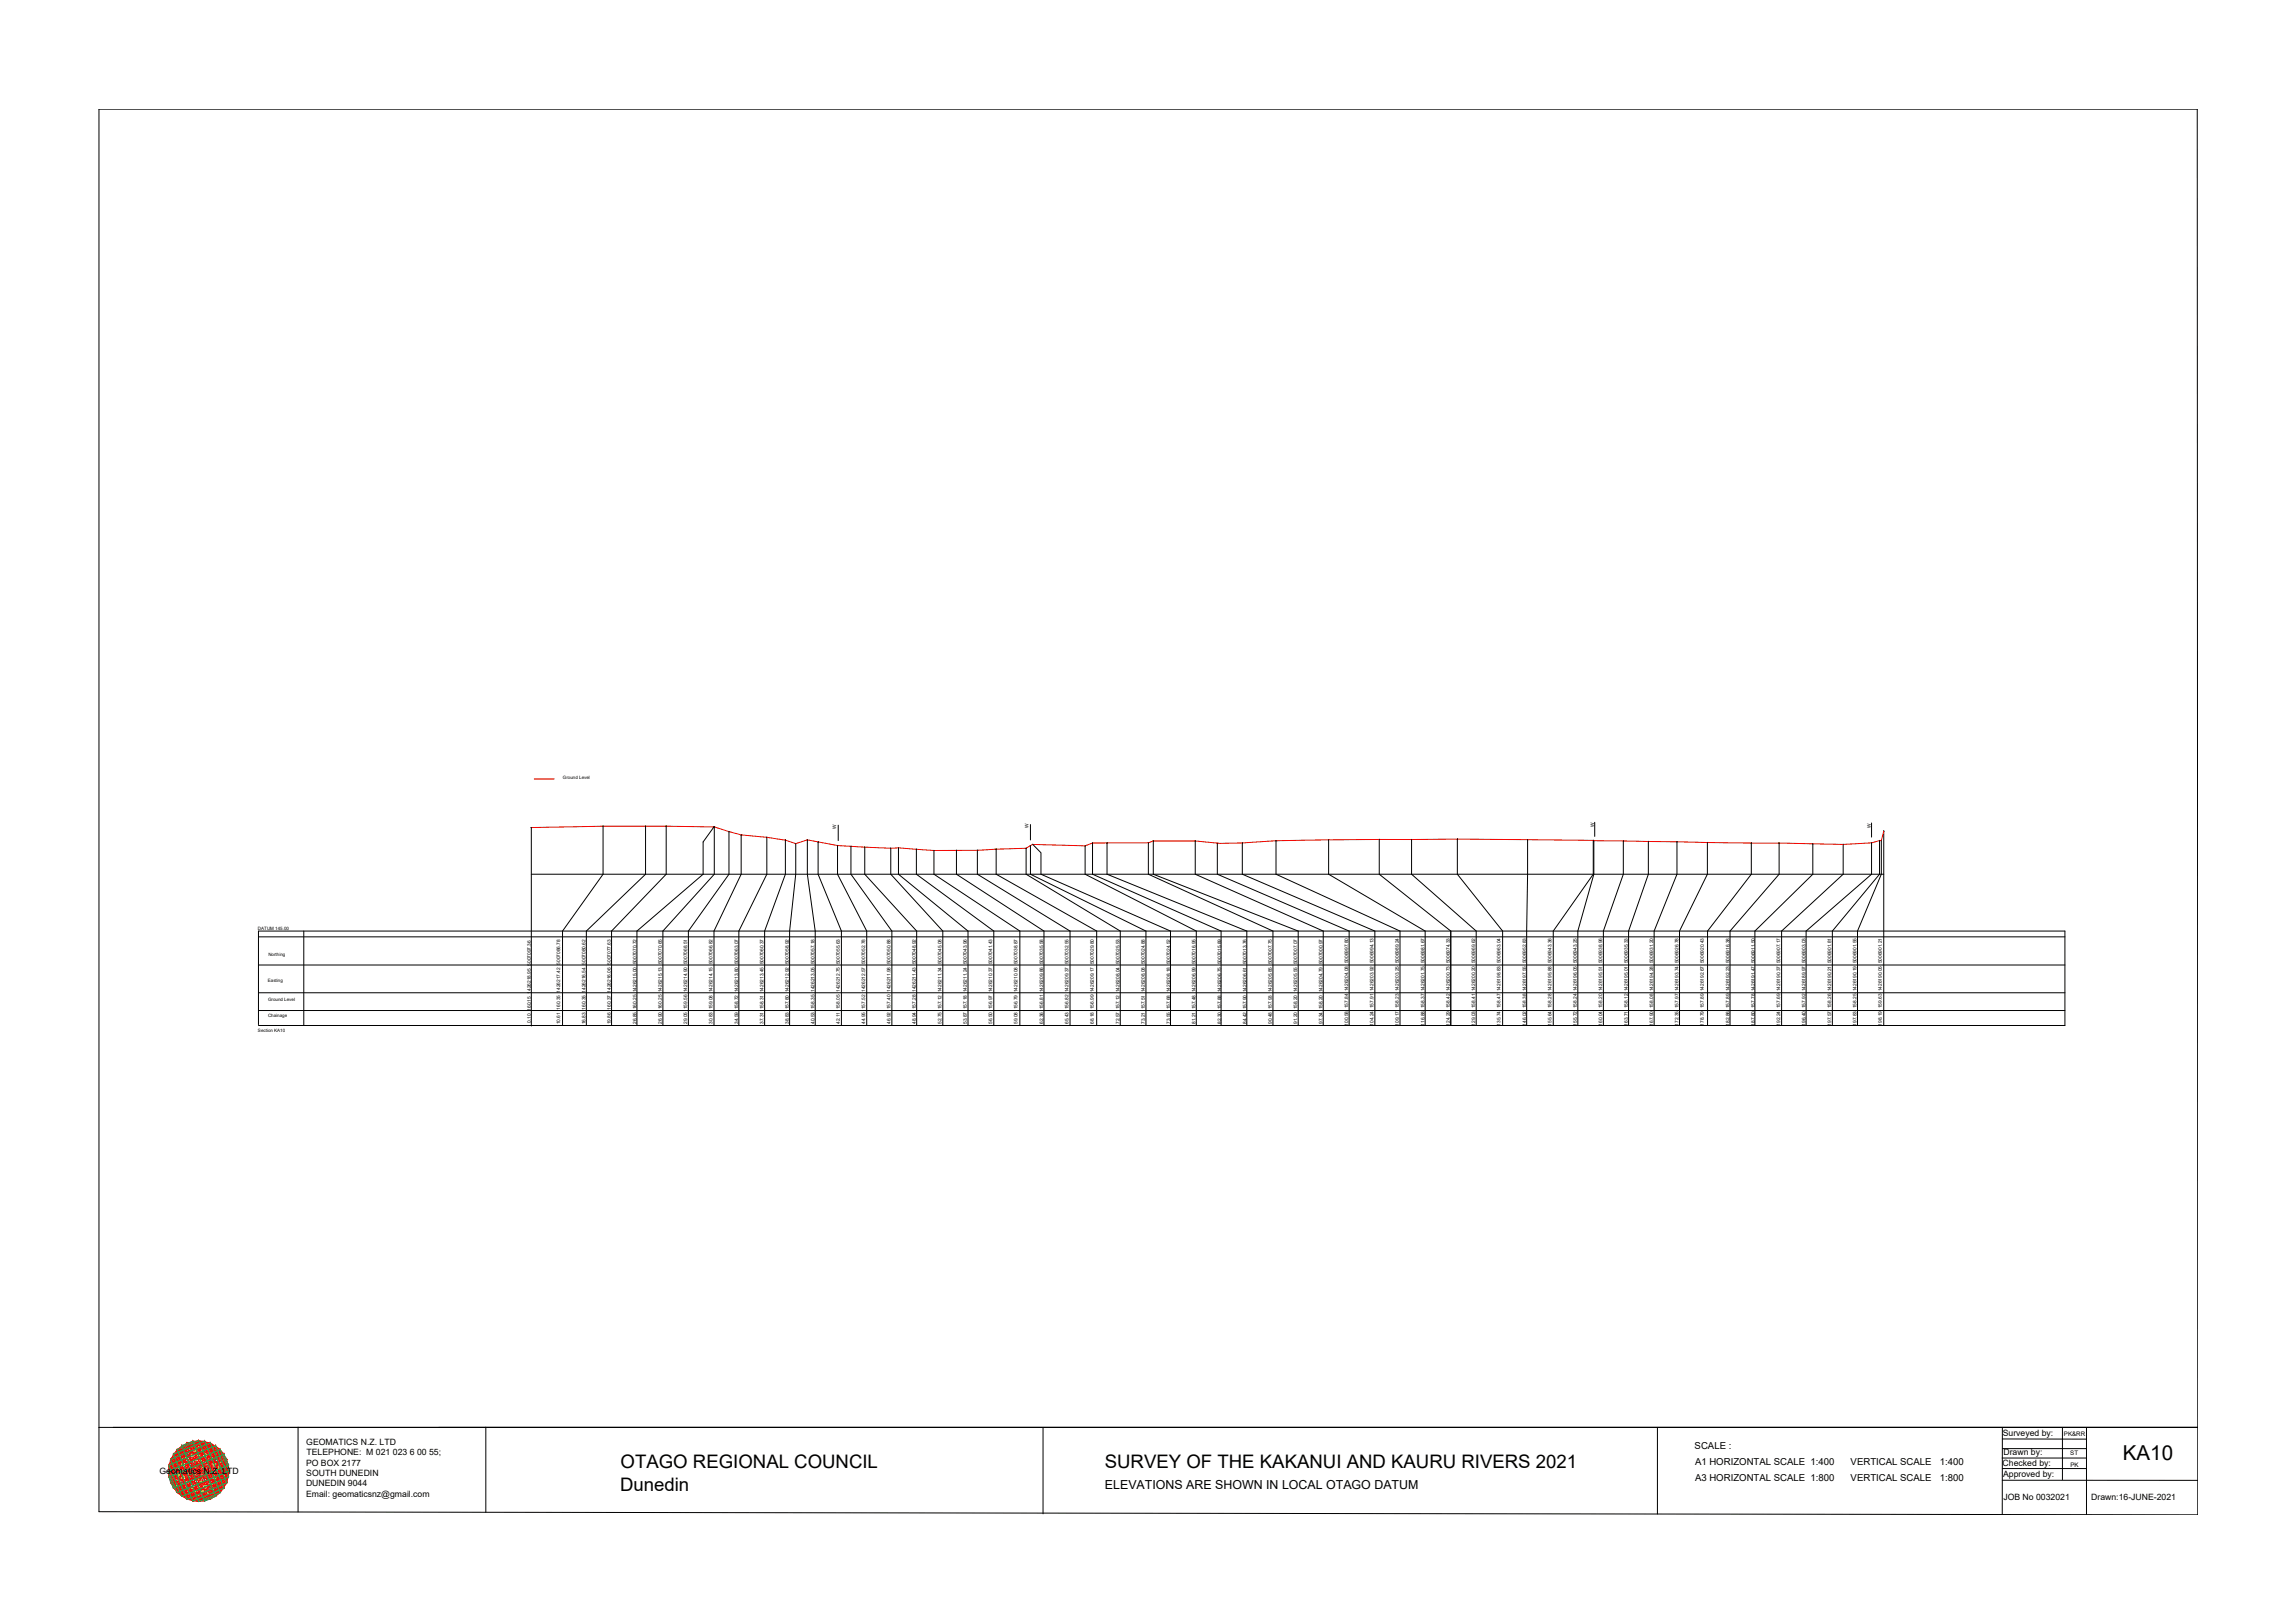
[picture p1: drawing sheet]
<svg xmlns="http://www.w3.org/2000/svg" width="420mm" height="297mm" viewBox="0 0 420 297" stroke-linecap="round" stroke-linejoin="round" font-family="sans-serif">
<defs><g id="words">
<text font-size="3.8" x="388.6" y="267.2">KA10</text>
<g font-size="3.4">
<text x="113.6" y="268.8">OTAGO REGIONAL COUNCIL</text>
<text x="202.3" y="268.7">SURVEY OF THE KAKANUI AND KAURU RIVERS 2021</text>
<text x="113.5" y="272.8">Dunedin</text>
</g>
<text font-size="2.3" x="202.3" y="272.6">ELEVATIONS ARE SHOWN IN LOCAL OTAGO DATUM</text>
<g font-size="1.8">
<text x="310.3" y="265.2">SCALE :</text>
<text x="310.3" y="268.1">A1 HORIZONTAL SCALE 1:400</text>
<text x="338.8" y="268.1">VERTICAL SCALE</text>
<text x="355.1" y="268.1">1:400</text>
<text x="310.3" y="271">A3 HORIZONTAL SCALE 1:800</text>
<text x="338.8" y="271">VERTICAL SCALE</text>
<text x="355.1" y="271">1:800</text>
</g>
<g font-size="1.6">
<text x="366.6" y="262.8">Surveyed by:</text>
<text x="29.2" y="269.7">Geomatics N.Z. LTD</text>
<text x="56" y="268.2">PO BOX 2177</text>
<text x="56.1" y="264.4">GEOMATICS N.Z. LTD</text>
<text x="56.1" y="266.3">TELEPHONE: M 021 023 6 00 55;</text>
<text x="366.6" y="268.3">Checked by:</text>
<text x="366.8" y="266.4">Drawn by:</text>
<text x="56" y="272">DUNEDIN 9044</text>
<text x="56" y="273.9">Email: geomaticsnz@gmail.com</text>
<text x="56.1" y="270.1">SOUTH DUNEDIN</text>
<text x="366.7" y="270.4">Approved by:</text>
<text x="366.8" y="274.4">JOB No 0032021</text>
<text x="382.9" y="274.5">Drawn:16-JUNE-2021</text>
</g>
<g font-size="1.1">
<text x="377.8" y="262.9">PK&amp;RR</text>
<text x="379" y="266.3">ST</text>
<text x="379" y="268.4">PK</text>
</g>
<g font-size=".9">
<text x="153.1" y="151.7" transform="rotate(-90 153.1 151.7)">W</text>
<text x="188.3" y="151.6" transform="rotate(-90 188.3 151.6)">W</text>
<text x="291.8" y="151.3" transform="rotate(-90 291.8 151.3)">W</text>
<text x="342.5" y="151.5" transform="rotate(-90 342.5 151.5)">W</text>
<text x="97.2" y="187.2" transform="rotate(-90 97.2 187.2)">0.10 160.15 1426218.95 5007097.36</text>
<text x="102.6" y="187.5" transform="rotate(-90 102.6 187.5)">10.61 160.35 1426217.42 5007086.78</text>
<text x="107.2" y="187.5" transform="rotate(-90 107.2 187.5)">16.83 160.35 1426216.54 5007080.62</text>
<text x="111.9" y="187.5" transform="rotate(-90 111.9 187.5)">19.86 160.37 1426216.06 5007077.63</text>
<text x="116.5" y="187.4" transform="rotate(-90 116.5 187.4)">26.85 160.25 1426215.00 5007070.72</text>
<text x="121.2" y="187.4" transform="rotate(-90 121.2 187.4)">26.90 160.25 1426215.13 5007070.65</text>
<text x="125.8" y="187.4" transform="rotate(-90 125.8 187.4)">29.05 159.56 1426214.90 5007068.51</text>
<text x="130.5" y="187.4" transform="rotate(-90 130.5 187.4)">30.83 159.08 1426214.15 5007066.82</text>
<text x="135.1" y="187.4" transform="rotate(-90 135.1 187.4)">34.59 158.72 1426213.80 5007063.07</text>
<text x="139.8" y="187.4" transform="rotate(-90 139.8 187.4)">37.31 158.31 1426213.45 5007060.37</text>
<text x="144.4" y="187.4" transform="rotate(-90 144.4 187.4)">38.83 157.80 1426212.92 5007058.92</text>
<text x="149.1" y="187.4" transform="rotate(-90 149.1 187.4)">40.53 158.35 1426213.05 5007057.18</text>
<text x="153.7" y="187.4" transform="rotate(-90 153.7 187.4)">42.11 158.05 1426212.75 5007055.63</text>
<text x="158.4" y="187.4" transform="rotate(-90 158.4 187.4)">44.95 157.52 1426212.57 5007052.78</text>
<text x="163" y="187.4" transform="rotate(-90 163 187.4)">46.92 157.40 1426211.98 5007050.88</text>
<text x="167.7" y="187.4" transform="rotate(-90 167.7 187.4)">48.94 157.28 1426211.43 5007048.92</text>
<text x="172.3" y="187.4" transform="rotate(-90 172.3 187.4)">52.75 157.12 1426211.34 5007045.08</text>
<text x="177" y="187.4" transform="rotate(-90 177 187.4)">53.87 157.18 1426211.24 5007043.96</text>
<text x="181.7" y="187.4" transform="rotate(-90 181.7 187.4)">56.50 156.97 1426210.37 5007041.43</text>
<text x="186.3" y="187.4" transform="rotate(-90 186.3 187.4)">59.08 156.79 1426210.08 5007038.87</text>
<text x="191" y="187.4" transform="rotate(-90 191 187.4)">62.36 156.81 1426209.86 5007035.58</text>
<text x="195.6" y="187.4" transform="rotate(-90 195.6 187.4)">65.43 156.82 1426209.37 5007032.55</text>
<text x="200.3" y="187.4" transform="rotate(-90 200.3 187.4)">68.18 156.99 1426209.17 5007029.80</text>
<text x="204.9" y="187.4" transform="rotate(-90 204.9 187.4)">72.57 157.12 1426208.04 5007025.53</text>
<text x="209.6" y="187.4" transform="rotate(-90 209.6 187.4)">73.21 157.51 1426208.08 5007024.88</text>
<text x="214.2" y="187.4" transform="rotate(-90 214.2 187.4)">73.55 157.68 1426208.18 5007024.52</text>
<text x="218.9" y="187.4" transform="rotate(-90 218.9 187.4)">81.21 157.48 1426206.99 5007016.95</text>
<text x="223.5" y="187.4" transform="rotate(-90 223.5 187.4)">82.30 157.88 1426206.75 5007015.89</text>
<text x="228.2" y="187.4" transform="rotate(-90 228.2 187.4)">84.42 157.90 1426206.61 5007013.76</text>
<text x="232.8" y="187.4" transform="rotate(-90 232.8 187.4)">90.48 157.93 1426205.85 5007007.75</text>
<text x="237.5" y="187.4" transform="rotate(-90 237.5 187.4)">91.20 158.20 1426205.55 5007007.07</text>
<text x="242.1" y="187.4" transform="rotate(-90 242.1 187.4)">97.34 158.20 1426204.79 5007000.97</text>
<text x="246.8" y="187.7" transform="rotate(-90 246.8 187.7)">100.58 157.84 1426204.08 5006997.80</text>
<text x="251.5" y="187.7" transform="rotate(-90 251.5 187.7)">104.24 157.91 1426203.92 5006994.13</text>
<text x="256.1" y="187.7" transform="rotate(-90 256.1 187.7)">109.17 158.23 1426203.25 5006989.24</text>
<text x="260.8" y="187.7" transform="rotate(-90 260.8 187.7)">116.88 158.37 1426201.75 5006981.67</text>
<text x="265.4" y="187.7" transform="rotate(-90 265.4 187.7)">124.29 158.42 1426200.73 5006974.33</text>
<text x="270.1" y="187.7" transform="rotate(-90 270.1 187.7)">129.03 158.41 1426200.20 5006969.62</text>
<text x="274.7" y="187.7" transform="rotate(-90 274.7 187.7)">135.74 158.47 1426198.83 5006963.04</text>
<text x="279.4" y="187.7" transform="rotate(-90 279.4 187.7)">146.02 158.38 1426197.55 5006952.83</text>
<text x="284" y="187.7" transform="rotate(-90 284 187.7)">155.64 158.28 1426195.88 5006943.36</text>
<text x="288.7" y="187.7" transform="rotate(-90 288.7 187.7)">155.72 158.24 1426196.05 5006943.25</text>
<text x="293.3" y="187.7" transform="rotate(-90 293.3 187.7)">160.04 158.20 1426195.51 5006938.96</text>
<text x="298" y="187.7" transform="rotate(-90 298 187.7)">163.71 158.12 1426195.01 5006935.33</text>
<text x="302.7" y="187.7" transform="rotate(-90 302.7 187.7)">167.90 158.08 1426194.28 5006931.20</text>
<text x="307.3" y="187.7" transform="rotate(-90 307.3 187.7)">172.35 157.97 1426193.74 5006926.78</text>
<text x="312" y="187.7" transform="rotate(-90 312 187.7)">178.79 157.89 1426192.67 5006920.43</text>
<text x="316.6" y="187.7" transform="rotate(-90 316.6 187.7)">182.86 157.89 1426192.23 5006916.38</text>
<text x="321.3" y="187.7" transform="rotate(-90 321.3 187.7)">187.80 157.78 1426191.47 5006911.50</text>
<text x="325.9" y="187.7" transform="rotate(-90 325.9 187.7)">192.24 157.69 1426190.37 5006907.17</text>
<text x="330.6" y="187.7" transform="rotate(-90 330.6 187.7)">196.40 157.92 1426189.97 5006903.03</text>
<text x="335.2" y="187.7" transform="rotate(-90 335.2 187.7)">197.57 158.26 1426190.21 5006901.81</text>
<text x="339.9" y="187.7" transform="rotate(-90 339.9 187.7)">197.83 158.25 1426190.19 5006901.55</text>
<text x="344.5" y="187.7" transform="rotate(-90 344.5 187.7)">198.19 159.63 1426190.05 5006901.21</text>
</g>
<g font-size=".8">
<text x="103" y="142.6">Ground Level</text>
<text x="47.2" y="170.2">DATUM 145.00</text>
<text x="49" y="179.7">Easting</text>
<text x="49.1" y="174.9">Northing</text>
<text x="49.1" y="183.2">Ground Level</text>
<text x="47.2" y="188.8">Section KA10</text>
<text x="49.1" y="186.1">Chainage</text>
</g>
</g></defs>
<!-- layer: 0 -->
<g fill="none" stroke="#000" stroke-width=".18">
<path d="M18.1 20h384.2l.1 257.2-384.3-.5zM97.3 160h247.6M97.3 151.4v.1M97.3 151.5v36.3M110.4 151.2h.1M110.4 151.2v8.8l-7.4 10.4v17.3M118.2 151.2h.1M118.2 151.2v8.8l-10.9 10.4v17.3M122 151.2v8.8l-10 10.4v17.3M130.7 151.3v.1M130.7 151.3l-2 2.8v5.9l-12.1 10.4v17.3M130.7 151.3l.1 .1"/>
<path d="M130.8 151.3v8.7l-9.4 10.4v17.3M130.8 151.3l-.1 .1M133.4 152.2h.1M133.5 152.2v7.8l-7.5 10.4v17.3M133.5 152.2h-.1M135.7 152.8v7.2l-5 10.4v17.3M135.7 152.8h.1M140.4 153.2v.1M140.4 153.3v6.7l-5.1 10.4v17.3M143.8 153.7v6.3l-3.8 10.4v17.3M143.8 153.7v.1M145.7 154.4h.1"/>
<path d="M145.7 154.4v5.6l-1.1 10.4v17.3M147.8 153.7h.1M147.8 153.7v6.3l1.4 10.4v17.3M149.8 154.1h.1M149.8 154.1v5.9l4.2 10.4v17.3M153.3 154.7l.1 .1M153.3 154.7v5.3l5.4 10.4v17.3M153.4 154.7l-.1 .1M153.5 151v2.8M155.8 154.9v5.1l7.5 10.4v17.3M155.8 154.9h.1M158.3 155v5l9.5 10.4v17.3"/>
<path d="M163.1 155.2v4.8l9.5 10.4v17.3M163.1 155.2v.1M164.5 155.2h.1M164.5 155.2v4.8l12.7 10.4v17.3M167.8 155.4v.1M167.8 155.4v4.6l14.1 10.4v17.3M171 155.7v4.3l15.7 10.4v17.3M171 155.6v.1M175.1 155.6v4.4l16 10.4v17.3M175.1 155.6v.1M179 155.6h-.1M179 155.6l-.1 4.4 17 10.4v17.3"/>
<path d="M182.4 155.4h.1M182.4 155.4v4.6l18.4 10.4v17.3M187.9 155.2v4.8l17.2 10.4v17.3M188.6 154.8v5.2l21.2 10.4v17.3M188.6 150.9v2.8M188.7 154.7l-.1 .1M189.1 154.5l1.5 1.6v3.9l23.7 10.4v17.3M189.1 154.5v.1M198.7 154.8v5.2l20.3 10.4v17.3M200 154.3v5.7l23.6 10.4v17.3M200 154.3h.1M202.6 154.3h.1"/>
<path d="M202.7 154.3v5.7l25.6 10.4v17.3M202.7 154.3h-.1M210.3 154.2l-.1 5.8 22.8 10.4v17.3M211.1 153.9h.1M211.1 153.9v6.1l26.6 10.4v17.3M211.2 153.9h-.1M218.8 153.9v6.1l23.5 10.4v17.3M218.8 153.9h.1M222.9 154.3v.1M222.9 154.3v5.7l24.1 10.4v17.3M227.4 154.3h.1M227.4 154.3v5.7l24.3 10.4v17.3"/>
<path d="M227.5 154.3h-.1M233.6 153.9v6.1l22.7 10.4v17.3M233.6 153.9h.1M243.3 153.7l-.1 6.3 17.7 10.4v17.3M252.5 153.6v6.4l13.1 10.4v17.3M252.5 153.6h.1M258.4 153.6v.1M258.4 153.7v6.3l11.9 10.4v17.3M266.8 153.6h.1M266.8 153.6v6.4l8.3 10.4v17.3M279.7 153.7l-.2 16.7v17.3M291.7 153.8v6.2l-7.3 10.4v17.3"/>
<path d="M291.8 153.8v.1M291.8 153.8v6.2l-2.9 10.4v17.3M292 150.5v2.6M297.2 153.9h.1M297.2 153.9v6.1l-3.7 10.4v17.3M301.8 154h.1M301.8 154v6l-3.6 10.4v17.3M307 154.1v5.9l-4.2 10.4v17.3M307 154v.1M312.6 154.2v5.8l-5.1 10.4v17.3M312.6 154.2h.1M320.6 154.3h.1"/>
<path d="M320.6 154.3v5.7l-8 10.4v17.3M325.7 154.3h.1M325.7 154.3v5.7l-9 10.4v17.3M331.9 154.4v.1M331.9 154.5v5.5l-10.6 10.4v17.3M337.4 154.5l.1 .1M337.4 154.5v5.5l-11.2 10.4v17.3M337.5 154.5l-.1 .1M342.6 154.2l.1 .1M342.6 150.6v2.6M342.6 154.3v5.7l-11.9 10.4v17.3M342.7 154.2l-.1 .1"/>
<path d="M344.1 153.8v6.2l-8.6 10.4v17.3M344.1 153.8h.1M344.4 153.8v.1M344.4 153.9v6.1l-4.3 10.4v17.3M344.9 152.1v35.6M344.9 152.1h-.1M47.3 176.6h330.7M47.3 171.5h330.7M55.6 170.4v17.3M47.3 187.5v-17.1h330.7v17.3h-330.7M47.3 184.9h330.7M47.3 181.7h330.7"/>
<path d="M18.1 261.2h384.3M54.6 261.2v15.5M88.9 261.2v15.6M191 261.2v15.9M303.4 261.2v15.9M366.5 266.8h15.5M366.6 268.8h15.4M366.6 270.9h35.8M366.6 263.4h15.4M366.6 261.2v16M366.6 265.1h15.4M377.6 261.2v9.6"/>
<path d="M382 261.3v15.9"/>
<circle cx="97.3" cy="151.5" r=".02"/>
<circle cx="110.4" cy="151.2" r=".02"/>
<circle cx="118.2" cy="151.2" r=".02"/>
<circle cx="122" cy="151.2" r=".02"/>
<circle cx="130.7" cy="151.3" r=".02"/>
<circle cx="130.8" cy="151.3" r=".02"/>
<circle cx="133.5" cy="152.2" r=".02"/>
<circle cx="135.7" cy="152.8" r=".02"/>
<circle cx="140.4" cy="153.2" r=".02"/>
<circle cx="143.8" cy="153.8" r=".02"/>
<circle cx="145.7" cy="154.4" r=".02"/>
<circle cx="147.8" cy="153.7" r=".02"/>
<circle cx="149.8" cy="154.1" r=".02"/>
<circle cx="153.3" cy="154.7" r=".02"/>
<circle cx="155.8" cy="154.9" r=".02"/>
<circle cx="158.3" cy="155" r=".02"/>
<circle cx="163.1" cy="155.2" r=".02"/>
<circle cx="164.5" cy="155.2" r=".02"/>
<circle cx="167.8" cy="155.4" r=".02"/>
<circle cx="171" cy="155.7" r=".02"/>
<circle cx="175.1" cy="155.6" r=".02"/>
<circle cx="178.9" cy="155.6" r=".02"/>
<circle cx="182.4" cy="155.4" r=".02"/>
<circle cx="187.8" cy="155.2" r=".02"/>
<circle cx="188.6" cy="154.8" r=".02"/>
<circle cx="189.1" cy="154.5" r=".02"/>
<circle cx="198.7" cy="154.8" r=".02"/>
<circle cx="200" cy="154.3" r=".02"/>
<circle cx="202.7" cy="154.3" r=".02"/>
<circle cx="210.2" cy="154.2" r=".02"/>
<circle cx="211.1" cy="153.9" r=".02"/>
<circle cx="218.8" cy="153.9" r=".02"/>
<circle cx="222.9" cy="154.4" r=".02"/>
<circle cx="227.4" cy="154.3" r=".02"/>
<circle cx="233.6" cy="153.9" r=".02"/>
<circle cx="243.2" cy="153.7" r=".02"/>
<circle cx="252.5" cy="153.6" r=".02"/>
<circle cx="258.4" cy="153.6" r=".02"/>
<circle cx="266.8" cy="153.6" r=".02"/>
<circle cx="279.7" cy="153.7" r=".02"/>
<circle cx="291.7" cy="153.8" r=".02"/>
<circle cx="291.8" cy="153.9" r=".02"/>
<circle cx="297.2" cy="153.9" r=".02"/>
<circle cx="301.8" cy="154" r=".02"/>
<circle cx="307" cy="154.1" r=".02"/>
<circle cx="312.6" cy="154.2" r=".02"/>
<circle cx="320.6" cy="154.3" r=".02"/>
<circle cx="325.7" cy="154.3" r=".02"/>
<circle cx="331.9" cy="154.4" r=".02"/>
<circle cx="337.4" cy="154.5" r=".02"/>
<circle cx="342.6" cy="154.3" r=".02"/>
<circle cx="344.1" cy="153.8" r=".02"/>
<circle cx="344.4" cy="153.8" r=".02"/>
<circle cx="344.9" cy="152.1" r=".02"/>
</g>
<!-- layer: geo -->
<g fill="none" stroke="#545454" stroke-width=".18">
<path d="M30.8 269.2h11.2M30.9 268.1h10.9v2.2h-10.9zM31.2 267.1h10.3v4.3h-10.3zM31.2 267.1h.1M31.7 266.1h9.3v6.2h-9.3zM32.4 265.3h7.9v7.9h-7.9v-7.9M33.3 264.6h6.2v9.3h-6.2zM33.3 264.6h.1M34.2 264.1h4.3v10.3h-4.3zM35.3 263.8h2.2v10.9h-2.2zM36.4 263.7v11.1M41 266.1h.1"/>
<path d="M41.8 268.1h.1"/>
</g>
<g fill="none" stroke="#ff0" stroke-width=".18">
<path d="M30.8 269.2l5.6-5.5 5.6 5.5-5.6 5.5-5.5-5.5M31.2 267.1l3-3 7.3 7.3-3 3zM32.4 273.2h.1M32.4 265.3l7.9 7.9M33.3 264.6l7.7 7.7-1.5 1.6-7.8-7.8zM35.3 263.8l6.5 6.5-4.3 4.4-6.6-6.6zM37.5 274.7h.1M37.5 263.8l4.3 4.3-6.5 6.6-4.4-4.4zM38.5 264.1l3 3-7.3 7.3-3-3zM39.5 264.6l1.5 1.5-7.7 7.8-1.6-1.6zM40.3 265.2h.1M40.3 265.3l-7.9 7.9"/>
<path d="M40.4 273.2h.1"/>
</g>
<g fill="none" stroke="#00b85c" stroke-width=".18">
<path d="M30.8 269.2l9.5-3.9 1.7 3.9-9.6 4zM30.9 268.1l8.6-3.5 2.3 5.7-8.5 3.6zM31.2 267.1l10.3 4.3M31.2 267.1l3 7.3M31.7 266.1l3.6 8.6 5.7-2.4-3.5-8.5-5.7 2.3M31.7 272.3l-.8-2 10.1-4.2 .8 2-10 4.2M32.4 265.3l4-1.6 3.9 9.5-3.9 1.6zM33.3 264.6l2-.8 4.2 10.1-2 .8zM34.2 264.1l4.3 10.3M38.5 264.1l-4.3 10.3M38.5 264.1l3 7.3M38.5 264.1l-7.3 3"/>
<path d="M41.5 267.1l-10.3 4.3M41.5 271.4l-7.3 3"/>
</g>
<g fill="none" stroke="#f00" stroke-width=".18">
<path d="M30.8 269.2l.4 2.2M30.8 269.2l10.7 2.2M30.8 269.2l3.4 5.2M30.8 269.2l7.7 5.2M30.8 269.3h.1M30.9 270.3h.1M30.9 268.1h.1M30.9 268.1l10.9 2.2M30.9 268.1l.8 4.2M30.9 268.1l4.4 6.6M30.9 270.3l2.4 3.6M30.9 268.1l8.6 5.8"/>
<path d="M30.9 270.3l6.6 4.4M30.9 270.3l10.1 2M31.2 267.1l-.4 2.1M31.2 267.2h.1M31.2 267.1l1.2 6.1M31.2 267.1l5.2 7.7M31.2 271.4l1.2 1.8M31.2 271.4l5.2 3.4M31.2 267.1l9.1 6.1M31.2 267.1l10.8 2.1M31.2 271.4l9.1 1.8M31.3 271.4h.1"/>
<path d="M31.7 272.3h.1M31.7 266.1h.1M31.7 266.1l9.3 6.2M31.7 266.1l1.6 7.8M31.7 266.1l5.8 8.6M31.7 272.3l3.6 2.4M31.7 272.3l7.8 1.6M31.7 266.1l-.8 4.2M31.8 266.1l10 2M32.4 265.3h.1M32.4 265.3l1.8 9.1M32.4 265.3l6.1 9.1"/>
<path d="M32.4 265.3l9.1 6.1M32.4 273.2l1.8 1.2M32.4 265.3l-1.2 1.8M32.4 265.3l9.1 1.8M32.4 273.2l6.1 1.2M32.4 265.3l-1.2 6.1M32.5 273.2h.1M33.3 264.6l6.2 9.3M33.3 264.6l2 10.1M33.3 264.6h.1M33.3 273.9h.1M33.3 264.6l8.5 5.7"/>
<path d="M33.3 264.6l-2.4 3.5M33.3 264.6l7.7 1.5M33.3 273.9l4.2 .8M33.3 264.6l-1.6 7.7M34.2 264.1h.1M34.2 264.1l2.2 10.7M34.2 264.1l6.1 9.1M34.2 264.1l-1.8 1.2M34.2 264.1l7.8 5.1M34.2 264.1l-3.4 5.1M34.2 264.1l6.1 1.2M34.2 274.4l2.2 .4"/>
<path d="M34.2 264.1l-1.8 9.1M34.3 274.4h.1M35.3 263.8h.1M35.3 263.8l2.2 10.9M35.3 263.8l-2 10.1M35.3 274.7h.1M35.3 263.8l5.7 8.5M35.3 263.8l-3.6 2.3M35.3 263.8l6.5 4.3M35.3 263.8l-4.4 6.5M35.3 263.8l4.2 .8M36.3 263.7h.1"/>
<path d="M36.4 263.7l2.1 10.7M36.4 263.7l-2.2 .4M36.4 263.7l5.1 7.7M36.4 263.7l5.1 3.4M36.4 263.7l-5.2 7.7M36.4 263.7l2.1 .4M36.4 263.7l-2.2 10.7M36.4 263.7l-5.2 3.4M36.4 274.8h.1M37.5 274.7h.1M37.5 263.8h.1M37.5 263.8l-2.2 10.9"/>
<path d="M37.5 263.8l2 10.1M37.5 263.8l-4.2 .8M37.5 263.8l4.3 6.5M37.5 263.8l-6.6 4.3M37.5 263.8l3.5 2.3M37.5 263.8l-5.8 8.5M38.5 264.1h.1M38.5 264.1l1.8 9.1M38.5 264.1l-6.1 1.2M38.5 274.4l-2.1 .4M38.5 264.1l3.5 5.1M38.5 264.1l-7.7 5.1"/>
<path d="M38.5 264.1l1.8 1.2M38.5 264.1l-6.1 9.1M38.5 264.1l-2.1 10.7M38.5 274.4h.1M39.5 273.9h.1M39.5 264.6h.1M39.5 264.6l-6.2 9.3M39.5 264.6l1.5 7.7M39.5 264.6l-7.8 1.5M39.5 273.9l-4.2 .8M39.5 264.6l2.3 3.5M39.5 264.6l-8.6 5.7"/>
<path d="M39.5 264.6l-2 10.1M40.3 265.3h.1M40.3 265.3l1.2 6.1M40.3 265.3l-9.1 1.8M40.3 273.2l-6.1 1.2M40.3 265.3l1.2 1.8M40.3 265.3l-9.1 6.1M40.3 273.2l-1.8 1.2M40.3 265.3l-6.1 9.1M40.3 265.3l-1.8 9.1M40.3 273.1h.1M41 266.1h.1"/>
<path d="M41 266.1l-9.3 6.2M41 266.1l.8 4.2M41 266.1l-10.1 2M41 272.3l-7.7 1.6M41 272.3l-3.5 2.4M41 266.1l-5.7 8.6M41 266.1l-1.5 7.8M41 272.3h.1M41.5 267.1h.1M41.5 271.3h.1M41.5 267.1l.5 2.1M41.5 267.1l-10.7 2.1"/>
<path d="M41.5 271.4l-9.1 1.8M41.5 271.4l-5.1 3.4M41.5 267.1l-9.1 6.1M41.5 267.1l-5.1 7.7M41.5 271.4l-1.2 1.8M41.5 267.1l-1.2 6.1M41.8 268.1h.1M41.8 270.3h.1M41.8 268.1l-10.9 2.2M41.8 270.3l-10.1 2M41.8 268.1l-8.5 5.8M41.8 270.3l-6.5 4.4"/>
<path d="M41.8 268.1l-4.3 6.6M41.8 270.3l-2.3 3.6M41.8 268.1l-.8 4.2M41.9 269.2h.1M42 269.2l-10.8 2.2M42 269.2l-7.8 5.2M42 269.2l-3.5 5.2M42 269.2l-.5 2.2"/>
</g>
<!-- layer: 0 -->
<path d="M97.3 151.5a770.8 770.8 0 0 1 33.5-.2l4.9 1.5 4.7 .4 3.4 .6 1.9 .6 2.1-.7a42.1 42.1 0 0 0 10.5 1.3l4.8 .2h1.4a91.8 91.8 0 0 0 14.4 .4l9-.4 1.2-.7 9.6 .3 1.3-.5h10.2l.9-.4h7.7l4.6 .5 4-.1 6.2-.4a2428.5 2428.5 0 0 1 87 .4l16.8 .2 5.2-.2 1.8-.5 .5-1.7M97.8 142.6h3.6" fill="none" stroke="#f00" stroke-width=".18"/>
<use href="#words"/>
</svg>
